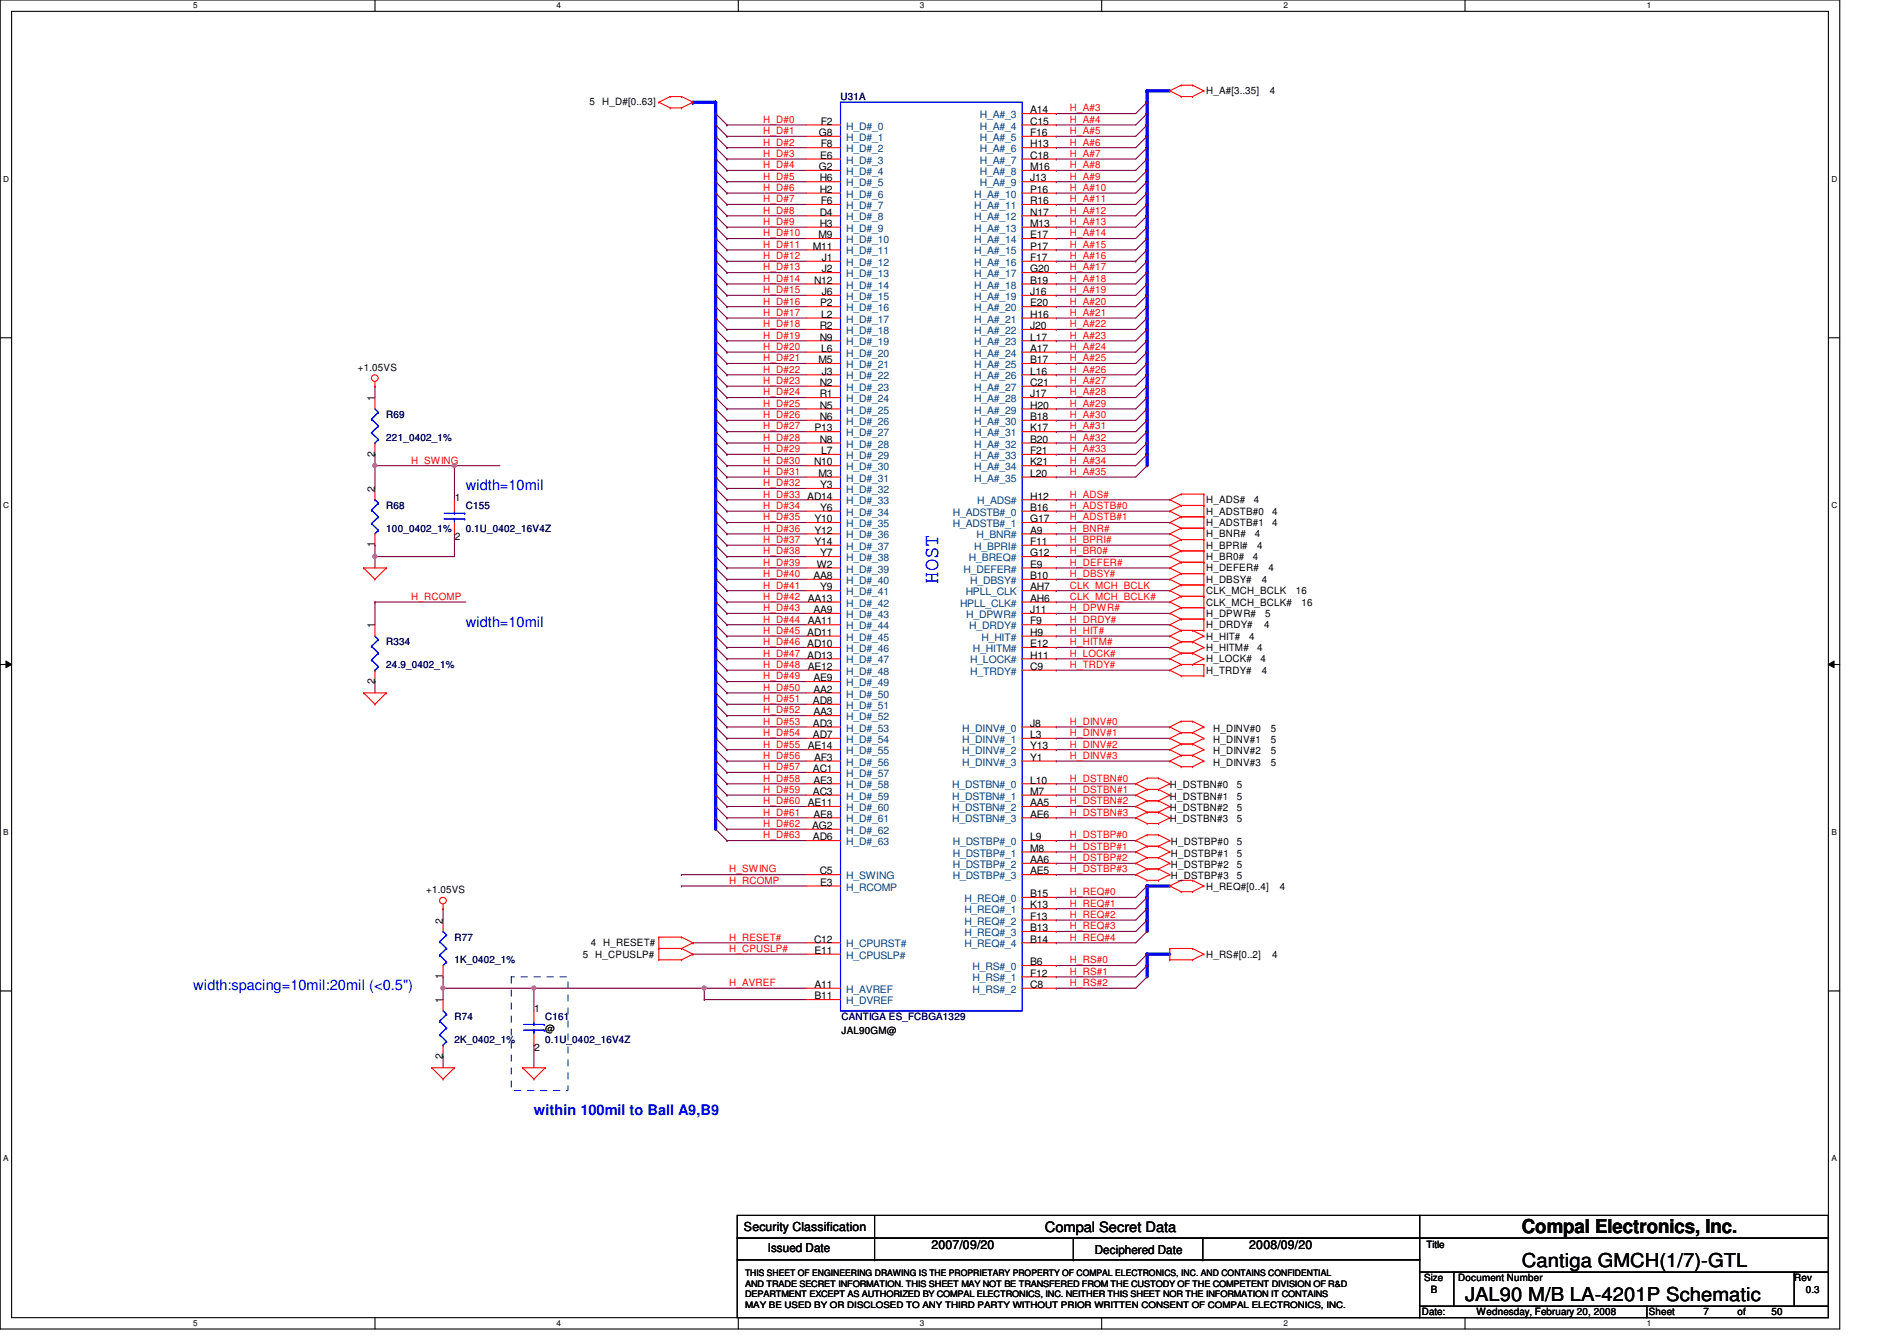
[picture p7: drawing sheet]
<svg xmlns="http://www.w3.org/2000/svg" width="297mm" height="210mm" viewBox="0 0 297 210" stroke-linecap="round" stroke-linejoin="round" font-family="sans-serif">
<defs><g id="words">
<text font-size="3.3" fill="#00f" x="146.9" y="91.4" transform="rotate(-90 146.9 91.4)">HOST</text>
<g font-size="3">
<text x="238.3" y="193">Compal Electronics, Inc.</text>
<text x="229.4" y="203.6">JAL90 M/B LA-4201P Schematic</text>
<text x="238.3" y="198.3">Cantiga GMCH(1/7)-GTL</text>
</g>
<g font-size="2.3" fill="#00f">
<text x="72.9" y="76.8">width=10mil</text>
<text x="72.9" y="98.1">width=10mil</text>
<text x="30.3" y="155">width:spacing=10mil:20mil (&lt;0.5&quot;)</text>
<text x="83.6" y="174.6">within 100mil to Ball A9,B9</text>
</g>
<text font-size="2.2" x="163.6" y="192.8">Compal Secret Data</text>
<g font-size="1.9">
<text x="116.5" y="192.7">Security Classification</text>
<text x="120.2" y="196">Issued Date</text>
<text x="145.8" y="195.6">2007/09/20</text>
<text x="171.4" y="196.2">Deciphered Date</text>
<text x="195.6" y="195.6">2008/09/20</text>
</g>
<g font-size="1.6">
<text x="92.3" y="16.4">5 H_D#[0..63]</text>
<text x="161.3" y="17.7">A14</text>
<text x="188.8" y="14.8">H_A#[3..35]</text>
<text x="198.8" y="14.8">4</text>
<text x="128.2" y="21.3">G8</text>
<text x="128.5" y="19.5">F2</text>
<text x="128.5" y="23.1">F8</text>
<text x="161.3" y="19.5">C15</text>
<text x="161.3" y="21.3">F16</text>
<text x="161.3" y="23.1">H13</text>
<text x="128.2" y="26.6">G2</text>
<text x="128.4" y="28.4">H6</text>
<text x="128.4" y="24.8">E6</text>
<text x="161.3" y="24.8">C18</text>
<text x="161.3" y="26.6">M16</text>
<text x="161.3" y="28.4">J13</text>
<text x="128.4" y="30.2">H2</text>
<text x="128.4" y="33.7">D4</text>
<text x="128.4" y="35.5">H3</text>
<text x="128.5" y="32">F6</text>
<text x="161.3" y="30.2">P16</text>
<text x="161.3" y="32">R16</text>
<text x="161.3" y="33.7">N17</text>
<text x="161.3" y="35.5">M13</text>
<text x="127.3" y="39.1">M11</text>
<text x="128.2" y="37.3">M9</text>
<text x="128.7" y="40.9">J1</text>
<text x="161.3" y="37.3">E17</text>
<text x="161.3" y="39.1">P17</text>
<text x="161.3" y="40.9">F17</text>
<text x="127.5" y="44.4">N12</text>
<text x="128.4" y="48">P2</text>
<text x="128.7" y="42.6">J2</text>
<text x="128.7" y="46.2">J6</text>
<text x="161.3" y="42.6">G20</text>
<text x="161.3" y="44.4">B19</text>
<text x="161.3" y="46.2">J16</text>
<text x="161.3" y="48">E20</text>
<text x="128.4" y="51.5">R2</text>
<text x="128.4" y="53.3">N9</text>
<text x="128.6" y="49.7">L2</text>
<text x="161.3" y="49.7">H16</text>
<text x="161.3" y="51.5">J20</text>
<text x="161.3" y="53.3">L17</text>
<text x="56" y="58">+1.05VS</text>
<text x="128.2" y="56.9">M5</text>
<text x="128.6" y="55.1">L6</text>
<text x="128.7" y="58.6">J3</text>
<text x="161.3" y="55.1">A17</text>
<text x="161.3" y="56.9">B17</text>
<text x="161.3" y="58.6">L16</text>
<text x="58.7" y="62.8" transform="rotate(-90 58.7 62.8)">1</text>
<text x="128.4" y="60.4">N2</text>
<text x="128.4" y="62.2">R1</text>
<text x="128.4" y="64">N5</text>
<text x="128.4" y="65.7">N6</text>
<text x="161.3" y="60.4">C21</text>
<text x="161.3" y="62.2">J17</text>
<text x="161.3" y="64">H20</text>
<text x="161.3" y="65.7">B18</text>
<text x="58.7" y="71.5" transform="rotate(-90 58.7 71.5)">2</text>
<text x="127.5" y="67.5">P13</text>
<text x="128.4" y="69.3">N8</text>
<text x="128.6" y="71.1">L7</text>
<text x="161.3" y="67.5">K17</text>
<text x="161.3" y="69.3">B20</text>
<text x="161.3" y="71.1">F21</text>
<text x="58.7" y="77" transform="rotate(-90 58.7 77)">2</text>
<text x="127.5" y="72.9">N10</text>
<text x="128.2" y="74.6">M3</text>
<text x="128.4" y="76.4">Y3</text>
<text x="161.3" y="72.9">K21</text>
<text x="161.3" y="74.6">L20</text>
<text x="71.2" y="78.4">1</text>
<text x="127.5" y="81.7">Y10</text>
<text x="127.5" y="83.5">Y12</text>
<text x="128.4" y="80">Y6</text>
<text x="161.3" y="78.2">H12</text>
<text x="161.3" y="80">B16</text>
<text x="161.3" y="81.7">G17</text>
<text x="161.3" y="83.5">A9</text>
<text x="188.8" y="82.3">H_ADSTB#1</text>
<text x="188.8" y="80.6">H_ADSTB#0</text>
<text x="188.8" y="78.8">H_ADS#</text>
<text x="196.3" y="78.8">4</text>
<text x="199.2" y="82.3">4</text>
<text x="199.2" y="80.6">4</text>
<text x="58.7" y="85.7" transform="rotate(-90 58.7 85.7)">1</text>
<text x="71.2" y="84.5">2</text>
<text x="127.5" y="85.3">Y14</text>
<text x="127.9" y="88.9">W2</text>
<text x="128.4" y="87.1">Y7</text>
<text x="161.3" y="85.3">F11</text>
<text x="161.3" y="87.1">G12</text>
<text x="161.3" y="88.9">E9</text>
<text x="188.8" y="89.5">H_DEFER#</text>
<text x="188.8" y="87.7">H_BR0#</text>
<text x="188.8" y="84.1">H_BNR#</text>
<text x="188.8" y="85.9">H_BPRI#</text>
<text x="196.2" y="87.7">4</text>
<text x="196.5" y="84.1">4</text>
<text x="196.8" y="85.9">4</text>
<text x="198.6" y="89.5">4</text>
<text x="126.5" y="94.2">AA13</text>
<text x="127.4" y="90.6">AA8</text>
<text x="127.4" y="96">AA9</text>
<text x="128.4" y="92.4">Y9</text>
<text x="161.3" y="90.6">B10</text>
<text x="161.3" y="92.4">AH7</text>
<text x="161.3" y="94.2">AH6</text>
<text x="161.3" y="96">J11</text>
<text x="188.8" y="91.2">H_DBSY#</text>
<text x="188.8" y="94.8">CLK_MCH_BCLK#</text>
<text x="188.8" y="93">CLK_MCH_BCLK</text>
<text x="197.6" y="91.2">4</text>
<text x="202.9" y="93">16</text>
<text x="203.8" y="94.8">16</text>
<text x="58.7" y="98.3" transform="rotate(-90 58.7 98.3)">1</text>
<text x="126.5" y="97.7">AA11</text>
<text x="161.3" y="97.7">F9</text>
<text x="161.3" y="99.5">H9</text>
<text x="161.3" y="101.3">E12</text>
<text x="188.8" y="96.6">H_DPWR#</text>
<text x="188.8" y="98.3">H_DRDY#</text>
<text x="188.8" y="101.9">H_HITM#</text>
<text x="188.8" y="100.1">H_HIT#</text>
<text x="195.6" y="100.1">4</text>
<text x="196.8" y="101.9">4</text>
<text x="197.9" y="98.3">4</text>
<text x="198.1" y="96.6">5</text>
<text x="58.7" y="107" transform="rotate(-90 58.7 107)">2</text>
<text x="126.5" y="104.9">AE12</text>
<text x="127.4" y="106.6">AE9</text>
<text x="161.3" y="103.1">H11</text>
<text x="161.3" y="104.9">C9</text>
<text x="188.8" y="105.5">H_TRDY#</text>
<text x="188.8" y="103.7">H_LOCK#</text>
<text x="197.4" y="103.7">4</text>
<text x="197.6" y="105.5">4</text>
<text x="127.3" y="110.2">AD8</text>
<text x="127.3" y="113.7">AD3</text>
<text x="127.4" y="108.4">AA2</text>
<text x="127.4" y="112">AA3</text>
<text x="161.3" y="113.7">J8</text>
<text x="126.5" y="117.3">AE14</text>
<text x="127.3" y="115.5">AD7</text>
<text x="127.5" y="119.1">AF3</text>
<text x="161.3" y="115.5">L3</text>
<text x="161.3" y="117.3">Y13</text>
<text x="161.3" y="119.1">Y1</text>
<text x="189.9" y="114.5">H_DINV#0</text>
<text x="189.9" y="116.3">H_DINV#1</text>
<text x="189.9" y="118.1">H_DINV#2</text>
<text x="189.9" y="119.8">H_DINV#3</text>
<text x="199" y="114.5">5</text>
<text x="199" y="116.3">5</text>
<text x="199" y="118.1">5</text>
<text x="199" y="119.8">5</text>
<text x="127.3" y="120.9">AC1</text>
<text x="127.3" y="124.4">AC3</text>
<text x="127.4" y="122.6">AE3</text>
<text x="161.3" y="122.6">L10</text>
<text x="161.3" y="124.4">M7</text>
<text x="183.2" y="123.4">H_DSTBN#0</text>
<text x="183.2" y="125.2">H_DSTBN#1</text>
<text x="193.7" y="123.4">5</text>
<text x="193.7" y="125.2">5</text>
<text x="126.5" y="126.2">AE11</text>
<text x="127.2" y="129.8">AG2</text>
<text x="127.3" y="131.5">AD6</text>
<text x="127.4" y="128">AE8</text>
<text x="161.3" y="126.2">AA5</text>
<text x="161.3" y="128">AE6</text>
<text x="161.3" y="131.5">L9</text>
<text x="183.2" y="127">H_DSTBN#2</text>
<text x="183.2" y="128.7">H_DSTBN#3</text>
<text x="193.7" y="127">5</text>
<text x="193.7" y="128.7">5</text>
<text x="128.4" y="136.9">C5</text>
<text x="161.3" y="133.3">M8</text>
<text x="161.3" y="135.1">AA6</text>
<text x="161.3" y="136.9">AE5</text>
<text x="183.3" y="132.3">H_DSTBP#0</text>
<text x="183.3" y="134.1">H_DSTBP#1</text>
<text x="183.3" y="135.8">H_DSTBP#2</text>
<text x="183.3" y="137.6">H_DSTBP#3</text>
<text x="193.7" y="132.3">5</text>
<text x="193.7" y="134.1">5</text>
<text x="193.7" y="135.8">5</text>
<text x="193.7" y="137.6">5</text>
<text x="66.7" y="139.8">+1.05VS</text>
<text x="128.4" y="138.6">E3</text>
<text x="161.3" y="140.4">B15</text>
<text x="161.3" y="142.2">K13</text>
<text x="161.3" y="144">F13</text>
<text x="188.8" y="139.2">H_REQ#[0..4]</text>
<text x="200.4" y="139.2">4</text>
<text x="69.3" y="144.6" transform="rotate(-90 69.3 144.6)">2</text>
<text x="91.3" y="149.9">5 H_CPUSLP#</text>
<text x="92.5" y="148.1">4 H_RESET#</text>
<text x="127.5" y="147.5">C12</text>
<text x="127.5" y="149.3">E11</text>
<text x="161.3" y="145.8">B13</text>
<text x="161.3" y="147.5">B14</text>
<text x="188.8" y="149.9">H_RS#[0..2]</text>
<text x="199.2" y="149.9">4</text>
<text x="69.3" y="153.2" transform="rotate(-90 69.3 153.2)">1</text>
<text x="127.5" y="154.6">A11</text>
<text x="161.3" y="151.1">B6</text>
<text x="161.3" y="152.9">F12</text>
<text x="161.3" y="154.6">C8</text>
<text x="69.3" y="157" transform="rotate(-90 69.3 157)">1</text>
<text x="83.6" y="158.4">1</text>
<text x="85.4" y="161.5">@</text>
<text x="127.5" y="156.4">B11</text>
<text x="131.8" y="161.8">JAL90GM@</text>
<text x="69.3" y="165.7" transform="rotate(-90 69.3 165.7)">2</text>
<text x="83.6" y="164.5">2</text>
<text x="223.3" y="195.4">Title</text>
<text x="223" y="200.6">Size</text>
<text x="224.1" y="202.4">B</text>
<text x="228.3" y="200.6">Document Number</text>
<text x="281" y="200.6">Rev</text>
<text x="282.7" y="202.4">0.3</text>
<text x="222.6" y="205.9">Date:</text>
<text x="231.2" y="205.9">Wednesday, February 20, 2008</text>
<text x="258.2" y="205.9">Sheet</text>
<text x="266.7" y="205.9">7</text>
<text x="272.1" y="205.9">of</text>
<text x="277.4" y="205.9">50</text>
</g>
<g font-size="1.6" fill="#000080">
<text x="131.6" y="15.7">U31A</text>
<text x="60.5" y="65.4">R69</text>
<text x="60.5" y="69">221_0402_1%</text>
<text x="60.5" y="79.7">R68</text>
<text x="60.5" y="83.2">100_0402_1%</text>
<text x="72.9" y="79.7">C155</text>
<text x="72.9" y="83.2">0.1U_0402_16V4Z</text>
<text x="60.5" y="101">R334</text>
<text x="60.5" y="104.6">24.9_0402_1%</text>
<text x="71.2" y="147.2">R77</text>
<text x="71.2" y="150.8">1K_0402_1%</text>
<text x="71.2" y="159.7">R74</text>
<text x="85.4" y="159.7">C161</text>
<text x="131.8" y="159.7">CANTIGA ES_FCBGA1329</text>
<text x="71.2" y="163.2">2K_0402_1%</text>
<text x="85.4" y="163.2">0.1U_0402_16V4Z</text>
</g>
<g font-size="1.6" fill="#f00">
<text x="167.5" y="17.4">H_A#3</text>
<text x="119.5" y="19.2">H_D#0</text>
<text x="119.5" y="21">H_D#1</text>
<text x="119.5" y="22.8">H_D#2</text>
<text x="167.5" y="19.2">H_A#4</text>
<text x="167.5" y="21">H_A#5</text>
<text x="167.5" y="22.8">H_A#6</text>
<text x="119.5" y="24.6">H_D#3</text>
<text x="119.5" y="26.3">H_D#4</text>
<text x="119.5" y="28.1">H_D#5</text>
<text x="119.5" y="29.9">H_D#6</text>
<text x="167.5" y="24.6">H_A#7</text>
<text x="167.5" y="26.3">H_A#8</text>
<text x="167.5" y="29.9">H_A#10</text>
<text x="167.5" y="28.1">H_A#9</text>
<text x="119.5" y="31.7">H_D#7</text>
<text x="119.5" y="35.2">H_D#9</text>
<text x="119.5" y="33.4">H_D#8</text>
<text x="167.5" y="31.7">H_A#11</text>
<text x="167.5" y="33.4">H_A#12</text>
<text x="167.5" y="35.2">H_A#13</text>
<text x="119.5" y="38.8">H_D#11</text>
<text x="119.5" y="40.6">H_D#12</text>
<text x="119.5" y="37">H_D#10</text>
<text x="167.5" y="38.8">H_A#15</text>
<text x="167.5" y="37">H_A#14</text>
<text x="167.5" y="40.6">H_A#16</text>
<text x="119.5" y="42.3">H_D#13</text>
<text x="119.5" y="44.1">H_D#14</text>
<text x="119.5" y="45.9">H_D#15</text>
<text x="119.5" y="47.7">H_D#16</text>
<text x="167.5" y="42.3">H_A#17</text>
<text x="167.5" y="44.1">H_A#18</text>
<text x="167.5" y="47.7">H_A#20</text>
<text x="167.5" y="45.9">H_A#19</text>
<text x="119.5" y="53">H_D#19</text>
<text x="119.5" y="49.4">H_D#17</text>
<text x="119.5" y="51.2">H_D#18</text>
<text x="167.5" y="49.4">H_A#21</text>
<text x="167.5" y="51.2">H_A#22</text>
<text x="167.5" y="53">H_A#23</text>
<text x="119.5" y="56.6">H_D#21</text>
<text x="119.5" y="58.3">H_D#22</text>
<text x="119.5" y="54.8">H_D#20</text>
<text x="167.5" y="58.3">H_A#26</text>
<text x="167.5" y="56.6">H_A#25</text>
<text x="167.5" y="54.8">H_A#24</text>
<text x="119.5" y="60.1">H_D#23</text>
<text x="119.5" y="63.7">H_D#25</text>
<text x="119.5" y="61.9">H_D#24</text>
<text x="119.5" y="65.4">H_D#26</text>
<text x="167.5" y="60.1">H_A#27</text>
<text x="167.5" y="61.9">H_A#28</text>
<text x="167.5" y="65.4">H_A#30</text>
<text x="167.5" y="63.7">H_A#29</text>
<text x="119.5" y="67.2">H_D#27</text>
<text x="119.5" y="70.8">H_D#29</text>
<text x="119.5" y="69">H_D#28</text>
<text x="167.5" y="67.2">H_A#31</text>
<text x="167.5" y="70.8">H_A#33</text>
<text x="167.5" y="69">H_A#32</text>
<text x="64.4" y="72.6">H_SWING</text>
<text x="119.5" y="72.6">H_D#30</text>
<text x="119.5" y="74.3">H_D#31</text>
<text x="119.5" y="77.9">H_D#33 AD14</text>
<text x="119.5" y="76.1">H_D#32</text>
<text x="167.5" y="77.9">H_ADS#</text>
<text x="167.5" y="72.6">H_A#34</text>
<text x="167.5" y="74.3">H_A#35</text>
<text x="119.5" y="81.4">H_D#35</text>
<text x="119.5" y="83.2">H_D#36</text>
<text x="119.5" y="79.7">H_D#34</text>
<text x="167.5" y="81.4">H_ADSTB#1</text>
<text x="167.5" y="83.2">H_BNR#</text>
<text x="167.5" y="79.7">H_ADSTB#0</text>
<text x="119.5" y="85">H_D#37</text>
<text x="119.5" y="86.8">H_D#38</text>
<text x="119.5" y="88.6">H_D#39</text>
<text x="167.5" y="85">H_BPRI#</text>
<text x="167.5" y="86.8">H_BR0#</text>
<text x="167.5" y="88.6">H_DEFER#</text>
<text x="64.4" y="93.9">H_RCOMP</text>
<text x="119.5" y="95.7">H_D#43</text>
<text x="119.5" y="92.1">H_D#41</text>
<text x="119.5" y="90.3">H_D#40</text>
<text x="119.5" y="93.9">H_D#42</text>
<text x="167.5" y="95.7">H_DPWR#</text>
<text x="167.5" y="90.3">H_DBSY#</text>
<text x="167.5" y="93.9">CLK_MCH_BCLK#</text>
<text x="167.5" y="92.1">CLK_MCH_BCLK</text>
<text x="119.5" y="99.2">H_D#45 AD11</text>
<text x="119.5" y="101">H_D#46 AD10</text>
<text x="119.5" y="97.5">H_D#44</text>
<text x="167.5" y="99.2">H_HIT#</text>
<text x="167.5" y="101">H_HITM#</text>
<text x="167.5" y="97.5">H_DRDY#</text>
<text x="119.5" y="102.8">H_D#47 AD13</text>
<text x="119.5" y="106.3">H_D#49</text>
<text x="119.5" y="104.6">H_D#48</text>
<text x="167.5" y="102.8">H_LOCK#</text>
<text x="167.5" y="104.6">H_TRDY#</text>
<text x="119.5" y="109.9">H_D#51</text>
<text x="119.5" y="113.5">H_D#53</text>
<text x="119.5" y="111.7">H_D#52</text>
<text x="119.5" y="108.1">H_D#50</text>
<text x="167.5" y="113.5">H_DINV#0</text>
<text x="119.5" y="115.2">H_D#54</text>
<text x="119.5" y="117">H_D#55</text>
<text x="119.5" y="118.8">H_D#56</text>
<text x="167.5" y="117">H_DINV#2</text>
<text x="167.5" y="118.8">H_DINV#3</text>
<text x="167.5" y="115.2">H_DINV#1</text>
<text x="119.5" y="124.1">H_D#59</text>
<text x="119.5" y="120.6">H_D#57</text>
<text x="119.5" y="125.9">H_D#60</text>
<text x="119.5" y="122.3">H_D#58</text>
<text x="167.5" y="124.1">H_DSTBN#1</text>
<text x="167.5" y="122.3">H_DSTBN#0</text>
<text x="167.5" y="125.9">H_DSTBN#2</text>
<text x="119.5" y="127.7">H_D#61</text>
<text x="119.5" y="129.5">H_D#62</text>
<text x="119.5" y="131.2">H_D#63</text>
<text x="167.5" y="131.2">H_DSTBP#0</text>
<text x="167.5" y="127.7">H_DSTBN#3</text>
<text x="114.2" y="136.6">H_SWING</text>
<text x="167.5" y="134.8">H_DSTBP#2</text>
<text x="167.5" y="136.6">H_DSTBP#3</text>
<text x="167.5" y="133">H_DSTBP#1</text>
<text x="114.2" y="138.3">H_RCOMP</text>
<text x="167.5" y="140.1">H_REQ#0</text>
<text x="167.5" y="143.7">H_REQ#2</text>
<text x="167.5" y="141.9">H_REQ#1</text>
<text x="114.2" y="149">H_CPUSLP#</text>
<text x="114.2" y="147.2">H_RESET#</text>
<text x="167.5" y="147.2">H_REQ#4</text>
<text x="167.5" y="145.5">H_REQ#3</text>
<text x="114.2" y="154.3">H_AVREF</text>
<text x="167.5" y="150.8">H_RS#0</text>
<text x="167.5" y="154.3">H_RS#2</text>
<text x="167.5" y="152.6">H_RS#1</text>
</g>
<g font-size="1.6" fill="#004080">
<text x="132.5" y="20.3">H_D#_0</text>
<text x="132.5" y="22.1">H_D#_1</text>
<text x="132.5" y="23.8">H_D#_2</text>
<text x="153.4" y="18.5">H_A#_3</text>
<text x="153.4" y="20.3">H_A#_4</text>
<text x="153.4" y="22.1">H_A#_5</text>
<text x="153.4" y="23.8">H_A#_6</text>
<text x="132.5" y="25.6">H_D#_3</text>
<text x="132.5" y="27.4">H_D#_4</text>
<text x="132.5" y="29.2">H_D#_5</text>
<text x="153.4" y="25.6">H_A#_7</text>
<text x="153.4" y="27.4">H_A#_8</text>
<text x="153.4" y="29.2">H_A#_9</text>
<text x="132.5" y="30.9">H_D#_6</text>
<text x="132.5" y="32.7">H_D#_7</text>
<text x="132.5" y="34.5">H_D#_8</text>
<text x="152.5" y="30.9">H_A#_10</text>
<text x="152.5" y="32.7">H_A#_11</text>
<text x="152.5" y="34.5">H_A#_12</text>
<text x="132.5" y="36.3">H_D#_9</text>
<text x="132.5" y="38.1">H_D#_10</text>
<text x="132.5" y="39.8">H_D#_11</text>
<text x="132.5" y="41.6">H_D#_12</text>
<text x="152.5" y="36.3">H_A#_13</text>
<text x="152.5" y="38.1">H_A#_14</text>
<text x="152.5" y="39.8">H_A#_15</text>
<text x="152.5" y="41.6">H_A#_16</text>
<text x="132.5" y="43.4">H_D#_13</text>
<text x="132.5" y="45.2">H_D#_14</text>
<text x="132.5" y="46.9">H_D#_15</text>
<text x="152.5" y="43.4">H_A#_17</text>
<text x="152.5" y="45.2">H_A#_18</text>
<text x="152.5" y="46.9">H_A#_19</text>
<text x="132.5" y="48.7">H_D#_16</text>
<text x="132.5" y="50.5">H_D#_17</text>
<text x="132.5" y="52.3">H_D#_18</text>
<text x="152.5" y="48.7">H_A#_20</text>
<text x="152.5" y="50.5">H_A#_21</text>
<text x="152.5" y="52.3">H_A#_22</text>
<text x="132.5" y="54.1">H_D#_19</text>
<text x="132.5" y="55.8">H_D#_20</text>
<text x="132.5" y="57.6">H_D#_21</text>
<text x="132.5" y="59.4">H_D#_22</text>
<text x="152.5" y="54.1">H_A#_23</text>
<text x="152.5" y="55.8">H_A#_24</text>
<text x="152.5" y="57.6">H_A#_25</text>
<text x="152.5" y="59.4">H_A#_26</text>
<text x="132.5" y="61.2">H_D#_23</text>
<text x="132.5" y="62.9">H_D#_24</text>
<text x="132.5" y="64.7">H_D#_25</text>
<text x="152.5" y="61.2">H_A#_27</text>
<text x="152.5" y="62.9">H_A#_28</text>
<text x="152.5" y="64.7">H_A#_29</text>
<text x="132.5" y="66.5">H_D#_26</text>
<text x="132.5" y="68.3">H_D#_27</text>
<text x="132.5" y="70.1">H_D#_28</text>
<text x="132.5" y="71.8">H_D#_29</text>
<text x="152.5" y="66.5">H_A#_30</text>
<text x="152.5" y="68.3">H_A#_31</text>
<text x="152.5" y="70.1">H_A#_32</text>
<text x="152.5" y="71.8">H_A#_33</text>
<text x="132.5" y="73.6">H_D#_30</text>
<text x="132.5" y="75.4">H_D#_31</text>
<text x="132.5" y="77.2">H_D#_32</text>
<text x="152.5" y="73.6">H_A#_34</text>
<text x="152.5" y="75.4">H_A#_35</text>
<text x="132.5" y="79">H_D#_33</text>
<text x="132.5" y="80.7">H_D#_34</text>
<text x="132.5" y="82.5">H_D#_35</text>
<text x="149.2" y="80.7">H_ADSTB#_0</text>
<text x="149.2" y="82.5">H_ADSTB#_1</text>
<text x="153" y="79">H_ADS#</text>
<text x="132.5" y="84.3">H_D#_36</text>
<text x="132.5" y="86.1">H_D#_37</text>
<text x="132.5" y="87.8">H_D#_38</text>
<text x="132.5" y="89.6">H_D#_39</text>
<text x="150.9" y="89.6">H_DEFER#</text>
<text x="151.7" y="87.8">H_BREQ#</text>
<text x="152.5" y="86.1">H_BPRI#</text>
<text x="152.9" y="84.3">H_BNR#</text>
<text x="132.5" y="91.4">H_D#_40</text>
<text x="132.5" y="93.2">H_D#_41</text>
<text x="132.5" y="95">H_D#_42</text>
<text x="150.3" y="95">HPLL_CLK#</text>
<text x="151.2" y="93.2">HPLL_CLK</text>
<text x="151.9" y="91.4">H_DBSY#</text>
<text x="132.5" y="96.7">H_D#_43</text>
<text x="132.5" y="98.5">H_D#_44</text>
<text x="132.5" y="100.3">H_D#_45</text>
<text x="151.3" y="96.7">H_DPWR#</text>
<text x="151.8" y="98.5">H_DRDY#</text>
<text x="153.7" y="100.3">H_HIT#</text>
<text x="132.5" y="102.1">H_D#_46</text>
<text x="132.5" y="103.8">H_D#_47</text>
<text x="132.5" y="105.6">H_D#_48</text>
<text x="132.5" y="107.4">H_D#_49</text>
<text x="151.9" y="103.8">H_LOCK#</text>
<text x="151.9" y="105.6">H_TRDY#</text>
<text x="152.4" y="102.1">H_HITM#</text>
<text x="132.5" y="109.2">H_D#_50</text>
<text x="132.5" y="111">H_D#_51</text>
<text x="132.5" y="112.7">H_D#_52</text>
<text x="132.5" y="114.5">H_D#_53</text>
<text x="132.5" y="116.3">H_D#_54</text>
<text x="132.5" y="118.1">H_D#_55</text>
<text x="132.5" y="119.8">H_D#_56</text>
<text x="150.7" y="114.5">H_DINV#_0</text>
<text x="150.7" y="116.3">H_DINV#_1</text>
<text x="150.7" y="118.1">H_DINV#_2</text>
<text x="150.7" y="119.8">H_DINV#_3</text>
<text x="132.5" y="121.6">H_D#_57</text>
<text x="132.5" y="123.4">H_D#_58</text>
<text x="132.5" y="125.2">H_D#_59</text>
<text x="149.1" y="123.4">H_DSTBN#_0</text>
<text x="149.1" y="125.2">H_DSTBN#_1</text>
<text x="132.5" y="127">H_D#_60</text>
<text x="132.5" y="128.7">H_D#_61</text>
<text x="132.5" y="130.5">H_D#_62</text>
<text x="149.1" y="127">H_DSTBN#_2</text>
<text x="149.1" y="128.7">H_DSTBN#_3</text>
<text x="132.5" y="132.3">H_D#_63</text>
<text x="132.5" y="137.6">H_SWING</text>
<text x="149.2" y="132.3">H_DSTBP#_0</text>
<text x="149.2" y="134.1">H_DSTBP#_1</text>
<text x="149.2" y="135.8">H_DSTBP#_2</text>
<text x="149.2" y="137.6">H_DSTBP#_3</text>
<text x="132.5" y="139.4">H_RCOMP</text>
<text x="151" y="141.2">H_REQ#_0</text>
<text x="151" y="143">H_REQ#_1</text>
<text x="132.5" y="148.3">H_CPURST#</text>
<text x="151" y="144.7">H_REQ#_2</text>
<text x="151" y="146.5">H_REQ#_3</text>
<text x="151" y="148.3">H_REQ#_4</text>
<text x="132.5" y="150.1">H_CPUSLP#</text>
<text x="132.5" y="155.4">H_AVREF</text>
<text x="152.3" y="151.8">H_RS#_0</text>
<text x="152.3" y="153.6">H_RS#_1</text>
<text x="152.3" y="155.4">H_RS#_2</text>
<text x="132.5" y="157.2">H_DVREF</text>
</g>
<g font-size="1.4">
<text x="116.7" y="199.7">THIS SHEET OF ENGINEERING DRAWING IS THE PROPRIETARY PROPERTY OF COMPAL ELECTRONICS, INC. AND CONTAINS CONFIDENTIAL</text>
<text x="116.7" y="201.4">AND TRADE SECRET INFORMATION. THIS SHEET MAY NOT BE TRANSFERED FROM THE CUSTODY OF THE COMPETENT DIVISION OF R&amp;D</text>
<text x="116.7" y="203">DEPARTMENT EXCEPT AS AUTHORIZED BY COMPAL ELECTRONICS, INC. NEITHER THIS SHEET NOR THE INFORMATION IT CONTAINS</text>
<text x="116.7" y="204.7">MAY BE USED BY OR DISCLOSED TO ANY THIRD PARTY WITHOUT PRIOR WRITTEN CONSENT OF COMPAL ELECTRONICS, INC.</text>
</g>
<g font-size="1.3">
<text x="30.3" y="1.3">5</text>
<text x="87.2" y="1.3">4</text>
<text x="144.1" y="1.3">3</text>
<text x="201" y="1.3">2</text>
<text x="257.8" y="1.3">1</text>
<text x=".5" y="28.4">D</text>
<text x="286.8" y="28.4">D</text>
<text x=".5" y="79.5">C</text>
<text x="286.8" y="79.5">C</text>
<text x=".5" y="130.7">B</text>
<text x="286.8" y="130.7">B</text>
<text x=".5" y="181.8">A</text>
<text x="286.8" y="181.8">A</text>
<text x="30.3" y="207.6">5</text>
<text x="87.2" y="207.6">4</text>
<text x="144.1" y="207.6">3</text>
<text x="201" y="207.6">2</text>
<text x="257.8" y="207.6">1</text>
</g>
</g></defs>
<path d="M0 0h288.1v208h-288.1zM1.8 1.8h284.5v204.4h-284.5z" fill="none" stroke="#000" stroke-width=".17"/>
<g fill="#fff">
<path d="M30.3 .2h.6v1.4h-.6z"/>
<path d="M30.3 206.4h.6v1.4h-.6z"/>
</g>
<path d="M58.7 0v1.8M58.7 206.2v1.8" fill="none" stroke="#000" stroke-width=".17"/>
<g fill="#fff">
<path d="M87.2 .2h.6v1.4h-.6z"/>
<path d="M87.2 206.4h.6v1.4h-.6z"/>
</g>
<path d="M115.6 0v1.8M115.6 206.2v1.8" fill="none" stroke="#000" stroke-width=".17"/>
<g fill="#fff">
<path d="M144.1 .2h.6v1.4h-.6z"/>
<path d="M144.1 206.4h.6v1.4h-.6z"/>
</g>
<path d="M172.5 0v1.8M172.5 206.2v1.8" fill="none" stroke="#000" stroke-width=".17"/>
<g fill="#fff">
<path d="M201 .2h.6v1.4h-.6z"/>
<path d="M201 206.4h.6v1.4h-.6z"/>
</g>
<path d="M229.4 0v1.8M229.4 206.2v1.8" fill="none" stroke="#000" stroke-width=".17"/>
<g fill="#fff">
<path d="M257.8 .2h.7v1.4h-.7z"/>
<path d="M257.8 206.4h.7v1.4h-.7z"/>
<path d="M.5 27.3h.9v1.4h-.9z"/>
<path d="M286.8 27.3h.9v1.4h-.9z"/>
<path d="M.5 78.4h.9v1.4h-.9z"/>
<path d="M286.8 78.4h.9v1.4h-.9z"/>
</g>
<path d="M0 52.9h1.8M286.3 52.9h1.8" fill="none" stroke="#000" stroke-width=".17"/>
<g fill="#fff">
<path d="M.5 129.5h.8v1.4h-.8z"/>
<path d="M286.8 129.5h.8v1.4h-.8z"/>
</g>
<path d="M0 104h1.8M286.3 104h1.8" fill="none" stroke="#000" stroke-width=".17"/>
<path d="M.9 103.5l.9 .5-.9 .5zM286.3 104l.9-.5v1z" fill="#000"/>
<path d="M.9 103.5l.9 .5-.9 .5zM286.3 104l.9-.5v1z" fill="none" stroke="#000" stroke-width=".16"/>
<g fill="#fff">
<path d="M.5 180.6h.8v1.4h-.8z"/>
<path d="M286.8 180.6h.8v1.4h-.8z"/>
</g>
<path d="M0 155.1h1.8M286.3 155.1h1.8" fill="none" stroke="#000" stroke-width=".17"/>
<path d="M58.7 72.9h.1M58.7 60.5h.1M58.7 60.5v1.7M58.7 72.9v3.6M71.2 72.9h.1M71.2 72.9v5.3M58.7 87.1h.1M58.7 87.1v1.8M58.7 87.1h12.5" fill="none" stroke="#800040" stroke-width=".17"/>
<circle cx="58.7" cy="87.1" r=".32" fill="#f0f"/>
<circle cx="58.7" cy="87.1" r=".32" fill="none" stroke="#f0f" stroke-width=".17"/>
<path d="M58.7 71.1h.1M58.7 72.9h.1M58.7 71.1v1.8M58.7 72.9h12.5M71.2 83.6h.1M71.2 83.6v3.5" fill="none" stroke="#800040" stroke-width=".17"/>
<circle cx="71.1" cy="72.9" r=".32" fill="#f0f"/>
<circle cx="71.1" cy="72.9" r=".32" fill="none" stroke="#f0f" stroke-width=".17"/>
<circle cx="58.7" cy="72.9" r=".32" fill="#f0f"/>
<circle cx="58.7" cy="72.9" r=".32" fill="none" stroke="#f0f" stroke-width=".17"/>
<path d="M71.2 72.9h.1M71.2 72.9h7.1" fill="none" stroke="#800040" stroke-width=".17"/>
<path d="M108.5 16h3.6" fill="none" stroke="#00f" stroke-width=".51"/>
<circle cx="108.5" cy="16" r=".25" fill="#00f"/>
<g fill="none" stroke="#800040" stroke-width=".17">
<path d="M113.8 19.6h.1M113.8 19.6h12.5M165.4 17.8h.1M165.4 19.6h.1M165.4 19.6h12.4M165.4 17.8h12.4M113.8 21.3h.1M113.8 23.1h.1M113.8 24.9h.1M113.8 26.7h.1M113.8 28.4h.1M113.8 30.2h.1"/>
<path d="M113.8 32h.1M113.8 39.1h.1M113.8 35.6h.1M113.8 33.8h.1M113.8 37.3h.1M113.8 21.3h12.5M113.8 23.1h12.5M113.8 24.9h12.5M113.8 26.7h12.5M113.8 28.4h12.5M113.8 30.2h12.5M113.8 32h12.5"/>
<path d="M113.8 39.1h12.5M113.8 35.6h12.5M113.8 33.8h12.5M113.8 37.3h12.5M165.4 21.3h.1M165.4 23.1h.1M165.4 24.9h.1M165.4 32h.1M165.4 26.7h.1M165.4 30.2h.1M165.4 33.8h.1M165.4 28.4h.1"/>
<path d="M165.4 35.6h.1M165.4 39.1h.1M165.4 37.3h.1M165.4 21.3h12.4M165.4 23.1h12.4M165.4 24.9h12.4M165.4 26.7h12.4M165.4 28.4h12.4M165.4 30.2h12.4M165.4 32h12.4M165.4 39.1h12.4M165.4 35.6h12.4"/>
<path d="M165.4 33.8h12.4M165.4 37.3h12.4M113.8 42.7h.1M113.8 44.4h.1M113.8 46.2h.1M113.8 40.9h.1M113.8 53.3h.1M113.8 56.9h.1M113.8 49.8h.1M113.8 58.7h.1M113.8 48h.1M113.8 55.1h.1"/>
<path d="M113.8 51.6h.1M113.8 42.7h12.5M113.8 44.4h12.5M113.8 46.2h12.5M113.8 40.9h12.5M113.8 53.3h12.5M113.8 56.9h12.5M113.8 49.8h12.5M113.8 58.7h12.5M113.8 48h12.5M113.8 55.1h12.5M113.8 51.6h12.5"/>
<path d="M165.4 42.7h.1M165.4 49.8h.1M165.4 44.4h.1M165.4 48h.1M165.4 51.6h.1M165.4 46.2h.1M165.4 58.7h.1M165.4 53.3h.1M165.4 56.9h.1M165.4 55.1h.1M165.4 42.7h12.4M165.4 44.4h12.4"/>
<path d="M165.4 46.2h12.4M165.4 53.3h12.4M165.4 56.9h12.4M165.4 49.8h12.4M165.4 58.7h12.4M165.4 48h12.4M165.4 55.1h12.4M165.4 51.6h12.4M113.8 60.5h.1M113.8 67.6h.1M113.8 71.1h.1M113.8 64h.1"/>
<path d="M113.8 72.9h.1M113.8 62.2h.1M113.8 74.7h.1M113.8 69.3h.1M113.8 65.8h.1M113.8 78.2h.1M113.8 76.5h.1M113.8 60.5h12.5M113.8 67.6h12.5M113.8 71.1h12.5M113.8 64h12.5M113.8 72.9h12.5"/>
<path d="M113.8 62.2h12.5M113.8 74.7h12.5M113.8 69.3h12.5M113.8 65.8h12.5M113.8 78.2h12.5M113.8 76.5h12.5M165.4 60.5h.1M165.4 67.6h.1M165.4 62.2h.1M165.4 65.8h.1M165.4 64h.1M165.4 60.5h12.4"/>
<path d="M165.4 67.6h12.4M165.4 64h12.4M165.4 62.2h12.4M165.4 65.8h12.4M113.8 81.8h.1M113.8 85.3h.1M113.8 87.1h.1M113.8 88.9h.1M113.8 83.6h.1M113.8 80h.1M113.8 96h.1M113.8 99.6h.1"/>
<path d="M113.8 92.5h.1M113.8 90.7h.1M113.8 97.8h.1M113.8 94.2h.1M113.8 81.8h12.5M113.8 85.3h12.5M113.8 87.1h12.5M113.8 88.9h12.5M113.8 83.6h12.5M113.8 80h12.5M113.8 96h12.5M113.8 99.6h12.5"/>
<path d="M113.8 92.5h12.5M113.8 90.7h12.5M113.8 97.8h12.5M113.8 94.2h12.5M113.8 101.3h.1M113.8 103.1h.1M113.8 110.2h.1M113.8 113.8h.1M113.8 106.7h.1M113.8 115.6h.1M113.8 104.9h.1M113.8 112h.1"/>
<path d="M113.8 108.5h.1M113.8 117.3h.1M113.8 119.1h.1M113.8 101.3h12.5M113.8 103.1h12.5M113.8 110.2h12.5M113.8 113.8h12.5M113.8 106.7h12.5M113.8 115.6h12.5M113.8 104.9h12.5M113.8 112h12.5M113.8 108.5h12.5"/>
<path d="M113.8 117.3h12.5M113.8 119.1h12.5M113.8 124.5h.1M113.8 128h.1M113.8 120.9h.1M113.8 129.8h.1M113.8 131.6h.1M113.8 126.2h.1M113.8 122.7h.1M113.8 124.5h12.5M113.8 128h12.5M113.8 120.9h12.5"/>
<path d="M113.8 129.8h12.5M113.8 131.6h12.5M113.8 126.2h12.5M113.8 122.7h12.5"/>
</g>
<path d="M179.6 71.1v1.8" fill="none" stroke="#00f" stroke-width=".51"/>
<circle cx="179.6" cy="71.1" r=".25" fill="#00f"/>
<path d="M179.6 14.2h3.6" fill="none" stroke="#00f" stroke-width=".51"/>
<circle cx="179.6" cy="14.2" r=".25" fill="#00f"/>
<g fill="none" stroke="#800040" stroke-width=".17">
<path d="M165.4 40.9h.1M165.4 40.9h12.4M165.4 78.2h.1M165.4 71.1h.1M165.4 72.9h.1M165.4 69.3h.1M165.4 74.7h.1M165.4 78.2h17.8M165.4 71.1h12.4M165.4 72.9h12.4M165.4 69.3h12.4M165.4 74.7h12.4"/>
<path d="M58.7 94.2h.1M58.7 85.3h.1M58.7 94.2h14.2M58.7 85.3v1.8M58.7 94.2v3.6M165.4 81.8h.1M165.4 99.6h.1M165.4 83.6h.1M165.4 85.3h.1M165.4 96h.1M165.4 80h.1M165.4 90.7h.1"/>
<path d="M165.4 87.1h.1M165.4 97.8h.1M165.4 88.9h.1M165.4 94.2h.1M165.4 92.5h.1M165.4 81.8h17.8M165.4 99.6h17.8M165.4 83.6h17.8M165.4 85.3h17.8M165.4 96h17.8M165.4 80h17.8M165.4 90.7h17.8"/>
<path d="M165.4 87.1h17.8M165.4 97.8h17.8M165.4 88.9h17.8M165.4 94.2h17.8M165.4 92.5h17.8M58.7 106.7h.1M58.7 106.7v1.8M165.4 103.1h.1M165.4 101.3h.1M165.4 104.9h.1M165.4 103.1h17.8M165.4 101.3h17.8"/>
<path d="M165.4 104.9h17.8M106.7 138.7h.1M106.7 136.9h.1M106.7 138.7h19.6M106.7 136.9h19.6M108.5 149.4h.1M108.5 147.6h.1M108.5 149.4h17.8M108.5 147.6h17.8"/>
</g>
<path d="M112.1 128v1.8" fill="none" stroke="#00f" stroke-width=".51"/>
<circle cx="112.1" cy="128" r=".25" fill="#00f"/>
<path d="M179.6 151.1v1.8" fill="none" stroke="#00f" stroke-width=".51"/>
<circle cx="179.6" cy="151.1" r=".25" fill="#00f"/>
<path d="M179.6 144v1.8" fill="none" stroke="#00f" stroke-width=".51"/>
<circle cx="179.6" cy="144" r=".25" fill="#00f"/>
<g fill="none" stroke="#800040" stroke-width=".17">
<path d="M165.4 117.3h.1M165.4 113.8h.1M165.4 119.1h.1M165.4 117.3h17.8M165.4 113.8h17.8M165.4 119.1h17.8M165.4 131.6h.1M165.4 135.1h.1M165.4 136.9h.1M165.4 128h.1M165.4 133.3h.1M165.4 124.5h.1"/>
<path d="M165.4 122.7h.1M165.4 126.2h.1M165.4 131.6h12.4M165.4 135.1h12.4M165.4 136.9h12.4M165.4 128h12.4M165.4 133.3h12.4M165.4 124.5h12.4M165.4 122.7h12.4M165.4 126.2h12.4M165.4 151.1h.1M165.4 140.5h.1"/>
<path d="M165.4 147.6h.1M165.4 144h.1M165.4 145.8h.1M165.4 142.2h.1M165.4 154.7h.1M165.4 152.9h.1M165.4 151.1h12.4M165.4 140.5h12.4M165.4 147.6h12.4M165.4 144h12.4M165.4 145.8h12.4M165.4 142.2h12.4"/>
<path d="M165.4 154.7h12.4M165.4 152.9h12.4"/>
</g>
<path d="M179.6 138.7h3.6" fill="none" stroke="#00f" stroke-width=".51"/>
<circle cx="179.6" cy="138.7" r=".25" fill="#00f"/>
<path d="M165.4 115.6h.1M165.4 115.6h17.8" fill="none" stroke="#800040" stroke-width=".17"/>
<path d="M179.6 149.4h3.6" fill="none" stroke="#00f" stroke-width=".51"/>
<circle cx="179.6" cy="149.4" r=".25" fill="#00f"/>
<g fill="none" stroke="#800040" stroke-width=".17">
<path d="M69.4 152.9h.1M69.4 142.2h.1M69.4 142.2v1.8M69.4 152.9v1.8M83.6 154.7h.1M83.6 154.7h42.7M83.6 154.7v3.5M110.3 156.5h.1M110.3 154.7h.1M110.3 156.5h16M110.3 154.7v1.8M69.4 165.4h.1"/>
<path d="M69.4 165.4v1.7M83.6 163.6h.1M83.6 163.6v3.5"/>
</g>
<circle cx="110.2" cy="154.7" r=".32" fill="#f0f"/>
<circle cx="110.2" cy="154.7" r=".32" fill="none" stroke="#f0f" stroke-width=".17"/>
<path d="M69.4 154.7h.1M69.4 154.7v1.8M69.4 154.7h14.2" fill="none" stroke="#800040" stroke-width=".17"/>
<circle cx="83.6" cy="154.7" r=".32" fill="#f0f"/>
<circle cx="83.6" cy="154.7" r=".32" fill="none" stroke="#f0f" stroke-width=".17"/>
<circle cx="69.4" cy="154.7" r=".32" fill="#f0f"/>
<circle cx="69.4" cy="154.7" r=".32" fill="none" stroke="#f0f" stroke-width=".17"/>
<path d="M179.6 14.2v1.8" fill="none" stroke="#00f" stroke-width=".51"/>
<circle cx="179.6" cy="14.2" r=".25" fill="#00f"/>
<path d="M179.6 16v1.8" fill="none" stroke="#00f" stroke-width=".51"/>
<circle cx="179.6" cy="16" r=".25" fill="#00f"/>
<path d="M179.6 19.6v1.7" fill="none" stroke="#00f" stroke-width=".51"/>
<circle cx="179.6" cy="19.6" r=".25" fill="#00f"/>
<path d="M179.6 17.8v1.8" fill="none" stroke="#00f" stroke-width=".51"/>
<circle cx="179.6" cy="17.8" r=".25" fill="#00f"/>
<path d="M179.6 23.1v1.8" fill="none" stroke="#00f" stroke-width=".51"/>
<circle cx="179.6" cy="23.1" r=".25" fill="#00f"/>
<path d="M179.6 21.3v1.8" fill="none" stroke="#00f" stroke-width=".51"/>
<circle cx="179.6" cy="21.3" r=".25" fill="#00f"/>
<path d="M179.6 26.7v1.7" fill="none" stroke="#00f" stroke-width=".51"/>
<circle cx="179.6" cy="26.7" r=".25" fill="#00f"/>
<path d="M179.6 24.9v1.8" fill="none" stroke="#00f" stroke-width=".51"/>
<circle cx="179.6" cy="24.9" r=".25" fill="#00f"/>
<path d="M179.6 28.4v1.8" fill="none" stroke="#00f" stroke-width=".51"/>
<circle cx="179.6" cy="28.4" r=".25" fill="#00f"/>
<path d="M179.6 40.9v1.8" fill="none" stroke="#00f" stroke-width=".51"/>
<circle cx="179.6" cy="40.9" r=".25" fill="#00f"/>
<path d="M179.6 32v1.8" fill="none" stroke="#00f" stroke-width=".51"/>
<circle cx="179.6" cy="32" r=".25" fill="#00f"/>
<path d="M179.6 30.2v1.8" fill="none" stroke="#00f" stroke-width=".51"/>
<circle cx="179.6" cy="30.2" r=".25" fill="#00f"/>
<path d="M179.6 35.6v1.7" fill="none" stroke="#00f" stroke-width=".51"/>
<circle cx="179.6" cy="35.6" r=".25" fill="#00f"/>
<path d="M179.6 33.8v1.8" fill="none" stroke="#00f" stroke-width=".51"/>
<circle cx="179.6" cy="33.8" r=".25" fill="#00f"/>
<path d="M179.6 39.1v1.8" fill="none" stroke="#00f" stroke-width=".51"/>
<circle cx="179.6" cy="39.1" r=".25" fill="#00f"/>
<path d="M179.6 37.3v1.8" fill="none" stroke="#00f" stroke-width=".51"/>
<circle cx="179.6" cy="37.3" r=".25" fill="#00f"/>
<path d="M179.6 49.8v1.8" fill="none" stroke="#00f" stroke-width=".51"/>
<circle cx="179.6" cy="49.8" r=".25" fill="#00f"/>
<path d="M179.6 44.4v1.8" fill="none" stroke="#00f" stroke-width=".51"/>
<circle cx="179.6" cy="44.4" r=".25" fill="#00f"/>
<path d="M179.6 42.7v1.7" fill="none" stroke="#00f" stroke-width=".51"/>
<circle cx="179.6" cy="42.7" r=".25" fill="#00f"/>
<path d="M179.6 48v1.8" fill="none" stroke="#00f" stroke-width=".51"/>
<circle cx="179.6" cy="48" r=".25" fill="#00f"/>
<path d="M179.6 46.2v1.8" fill="none" stroke="#00f" stroke-width=".51"/>
<circle cx="179.6" cy="46.2" r=".25" fill="#00f"/>
<path d="M179.6 53.3v1.8" fill="none" stroke="#00f" stroke-width=".51"/>
<circle cx="179.6" cy="53.3" r=".25" fill="#00f"/>
<path d="M179.6 51.6v1.7" fill="none" stroke="#00f" stroke-width=".51"/>
<circle cx="179.6" cy="51.6" r=".25" fill="#00f"/>
<path d="M179.6 55.1v1.8" fill="none" stroke="#00f" stroke-width=".51"/>
<circle cx="179.6" cy="55.1" r=".25" fill="#00f"/>
<path d="M179.6 62.2v1.8" fill="none" stroke="#00f" stroke-width=".51"/>
<circle cx="179.6" cy="62.2" r=".25" fill="#00f"/>
<path d="M179.6 56.9v1.8" fill="none" stroke="#00f" stroke-width=".51"/>
<circle cx="179.6" cy="56.9" r=".25" fill="#00f"/>
<path d="M179.6 60.5v1.7" fill="none" stroke="#00f" stroke-width=".51"/>
<circle cx="179.6" cy="60.5" r=".25" fill="#00f"/>
<path d="M179.6 58.7v1.8" fill="none" stroke="#00f" stroke-width=".51"/>
<circle cx="179.6" cy="58.7" r=".25" fill="#00f"/>
<path d="M179.6 65.8v1.8" fill="none" stroke="#00f" stroke-width=".51"/>
<circle cx="179.6" cy="65.8" r=".25" fill="#00f"/>
<path d="M179.6 64v1.8" fill="none" stroke="#00f" stroke-width=".51"/>
<circle cx="179.6" cy="64" r=".25" fill="#00f"/>
<path d="M179.6 67.6v1.7" fill="none" stroke="#00f" stroke-width=".51"/>
<circle cx="179.6" cy="67.6" r=".25" fill="#00f"/>
<path d="M179.6 69.3v1.8" fill="none" stroke="#00f" stroke-width=".51"/>
<circle cx="179.6" cy="69.3" r=".25" fill="#00f"/>
<path d="M179.6 140.5v1.7" fill="none" stroke="#00f" stroke-width=".51"/>
<circle cx="179.6" cy="140.5" r=".25" fill="#00f"/>
<path d="M179.6 138.7v1.8" fill="none" stroke="#00f" stroke-width=".51"/>
<circle cx="179.6" cy="138.7" r=".25" fill="#00f"/>
<path d="M179.6 142.2v1.8" fill="none" stroke="#00f" stroke-width=".51"/>
<circle cx="179.6" cy="142.2" r=".25" fill="#00f"/>
<path d="M179.6 149.4v1.7" fill="none" stroke="#00f" stroke-width=".51"/>
<circle cx="179.6" cy="149.4" r=".25" fill="#00f"/>
<path d="M112.1 23.1v1.8" fill="none" stroke="#00f" stroke-width=".51"/>
<circle cx="112.1" cy="23.1" r=".25" fill="#00f"/>
<path d="M112.1 17.8v1.8" fill="none" stroke="#00f" stroke-width=".51"/>
<circle cx="112.1" cy="17.8" r=".25" fill="#00f"/>
<path d="M112.1 16v1.8" fill="none" stroke="#00f" stroke-width=".51"/>
<circle cx="112.1" cy="16" r=".25" fill="#00f"/>
<path d="M112.1 21.3v1.8" fill="none" stroke="#00f" stroke-width=".51"/>
<circle cx="112.1" cy="21.3" r=".25" fill="#00f"/>
<path d="M112.1 19.6v1.7" fill="none" stroke="#00f" stroke-width=".51"/>
<circle cx="112.1" cy="19.6" r=".25" fill="#00f"/>
<path d="M112.1 24.9v1.8" fill="none" stroke="#00f" stroke-width=".51"/>
<circle cx="112.1" cy="24.9" r=".25" fill="#00f"/>
<path d="M112.1 32v1.8" fill="none" stroke="#00f" stroke-width=".51"/>
<circle cx="112.1" cy="32" r=".25" fill="#00f"/>
<path d="M112.1 26.7v1.7" fill="none" stroke="#00f" stroke-width=".51"/>
<circle cx="112.1" cy="26.7" r=".25" fill="#00f"/>
<path d="M112.1 30.2v1.8" fill="none" stroke="#00f" stroke-width=".51"/>
<circle cx="112.1" cy="30.2" r=".25" fill="#00f"/>
<path d="M112.1 28.4v1.8" fill="none" stroke="#00f" stroke-width=".51"/>
<circle cx="112.1" cy="28.4" r=".25" fill="#00f"/>
<path d="M112.1 35.6v1.7" fill="none" stroke="#00f" stroke-width=".51"/>
<circle cx="112.1" cy="35.6" r=".25" fill="#00f"/>
<path d="M112.1 33.8v1.8" fill="none" stroke="#00f" stroke-width=".51"/>
<circle cx="112.1" cy="33.8" r=".25" fill="#00f"/>
<path d="M112.1 37.3v1.8" fill="none" stroke="#00f" stroke-width=".51"/>
<circle cx="112.1" cy="37.3" r=".25" fill="#00f"/>
<path d="M112.1 40.9v1.8" fill="none" stroke="#00f" stroke-width=".51"/>
<circle cx="112.1" cy="40.9" r=".25" fill="#00f"/>
<path d="M112.1 39.1v1.8" fill="none" stroke="#00f" stroke-width=".51"/>
<circle cx="112.1" cy="39.1" r=".25" fill="#00f"/>
<path d="M112.1 44.4v1.8" fill="none" stroke="#00f" stroke-width=".51"/>
<circle cx="112.1" cy="44.4" r=".25" fill="#00f"/>
<path d="M112.1 42.7v1.7" fill="none" stroke="#00f" stroke-width=".51"/>
<circle cx="112.1" cy="42.7" r=".25" fill="#00f"/>
<path d="M112.1 48v1.8" fill="none" stroke="#00f" stroke-width=".51"/>
<circle cx="112.1" cy="48" r=".25" fill="#00f"/>
<path d="M112.1 46.2v1.8" fill="none" stroke="#00f" stroke-width=".51"/>
<circle cx="112.1" cy="46.2" r=".25" fill="#00f"/>
<path d="M112.1 51.6v1.7" fill="none" stroke="#00f" stroke-width=".51"/>
<circle cx="112.1" cy="51.6" r=".25" fill="#00f"/>
<path d="M112.1 49.8v1.8" fill="none" stroke="#00f" stroke-width=".51"/>
<circle cx="112.1" cy="49.8" r=".25" fill="#00f"/>
<path d="M112.1 62.2v1.8" fill="none" stroke="#00f" stroke-width=".51"/>
<circle cx="112.1" cy="62.2" r=".25" fill="#00f"/>
<path d="M112.1 53.3v1.8" fill="none" stroke="#00f" stroke-width=".51"/>
<circle cx="112.1" cy="53.3" r=".25" fill="#00f"/>
<path d="M112.1 56.9v1.8" fill="none" stroke="#00f" stroke-width=".51"/>
<circle cx="112.1" cy="56.9" r=".25" fill="#00f"/>
<path d="M112.1 55.1v1.8" fill="none" stroke="#00f" stroke-width=".51"/>
<circle cx="112.1" cy="55.1" r=".25" fill="#00f"/>
<path d="M112.1 60.5v1.7" fill="none" stroke="#00f" stroke-width=".51"/>
<circle cx="112.1" cy="60.5" r=".25" fill="#00f"/>
<path d="M112.1 58.7v1.8" fill="none" stroke="#00f" stroke-width=".51"/>
<circle cx="112.1" cy="58.7" r=".25" fill="#00f"/>
<path d="M112.1 64v1.8" fill="none" stroke="#00f" stroke-width=".51"/>
<circle cx="112.1" cy="64" r=".25" fill="#00f"/>
<path d="M112.1 71.1v1.8" fill="none" stroke="#00f" stroke-width=".51"/>
<circle cx="112.1" cy="71.1" r=".25" fill="#00f"/>
<path d="M112.1 65.8v1.8" fill="none" stroke="#00f" stroke-width=".51"/>
<circle cx="112.1" cy="65.8" r=".25" fill="#00f"/>
<path d="M112.1 69.3v1.8" fill="none" stroke="#00f" stroke-width=".51"/>
<circle cx="112.1" cy="69.3" r=".25" fill="#00f"/>
<path d="M112.1 67.6v1.7" fill="none" stroke="#00f" stroke-width=".51"/>
<circle cx="112.1" cy="67.6" r=".25" fill="#00f"/>
<path d="M112.1 74.7v1.8" fill="none" stroke="#00f" stroke-width=".51"/>
<circle cx="112.1" cy="74.7" r=".25" fill="#00f"/>
<path d="M112.1 72.9v1.8" fill="none" stroke="#00f" stroke-width=".51"/>
<circle cx="112.1" cy="72.9" r=".25" fill="#00f"/>
<path d="M112.1 76.5v1.7" fill="none" stroke="#00f" stroke-width=".51"/>
<circle cx="112.1" cy="76.5" r=".25" fill="#00f"/>
<path d="M112.1 83.6v1.7" fill="none" stroke="#00f" stroke-width=".51"/>
<circle cx="112.1" cy="83.6" r=".25" fill="#00f"/>
<path d="M112.1 78.2v1.8" fill="none" stroke="#00f" stroke-width=".51"/>
<circle cx="112.1" cy="78.2" r=".25" fill="#00f"/>
<path d="M112.1 81.8v1.8" fill="none" stroke="#00f" stroke-width=".51"/>
<circle cx="112.1" cy="81.8" r=".25" fill="#00f"/>
<path d="M112.1 80v1.8" fill="none" stroke="#00f" stroke-width=".51"/>
<circle cx="112.1" cy="80" r=".25" fill="#00f"/>
<path d="M112.1 87.1v1.8" fill="none" stroke="#00f" stroke-width=".51"/>
<circle cx="112.1" cy="87.1" r=".25" fill="#00f"/>
<path d="M112.1 85.3v1.8" fill="none" stroke="#00f" stroke-width=".51"/>
<circle cx="112.1" cy="85.3" r=".25" fill="#00f"/>
<path d="M112.1 90.7v1.8" fill="none" stroke="#00f" stroke-width=".51"/>
<circle cx="112.1" cy="90.7" r=".25" fill="#00f"/>
<path d="M112.1 88.9v1.8" fill="none" stroke="#00f" stroke-width=".51"/>
<circle cx="112.1" cy="88.9" r=".25" fill="#00f"/>
<path d="M112.1 101.3v1.8" fill="none" stroke="#00f" stroke-width=".51"/>
<circle cx="112.1" cy="101.3" r=".25" fill="#00f"/>
<path d="M112.1 92.5v1.7" fill="none" stroke="#00f" stroke-width=".51"/>
<circle cx="112.1" cy="92.5" r=".25" fill="#00f"/>
<path d="M112.1 96v1.8" fill="none" stroke="#00f" stroke-width=".51"/>
<circle cx="112.1" cy="96" r=".25" fill="#00f"/>
<path d="M112.1 94.2v1.8" fill="none" stroke="#00f" stroke-width=".51"/>
<circle cx="112.1" cy="94.2" r=".25" fill="#00f"/>
<path d="M112.1 99.6v1.7" fill="none" stroke="#00f" stroke-width=".51"/>
<circle cx="112.1" cy="99.6" r=".25" fill="#00f"/>
<path d="M112.1 97.8v1.8" fill="none" stroke="#00f" stroke-width=".51"/>
<circle cx="112.1" cy="97.8" r=".25" fill="#00f"/>
<path d="M112.1 103.1v1.8" fill="none" stroke="#00f" stroke-width=".51"/>
<circle cx="112.1" cy="103.1" r=".25" fill="#00f"/>
<path d="M112.1 113.8v1.8" fill="none" stroke="#00f" stroke-width=".51"/>
<circle cx="112.1" cy="113.8" r=".25" fill="#00f"/>
<path d="M112.1 104.9v1.8" fill="none" stroke="#00f" stroke-width=".51"/>
<circle cx="112.1" cy="104.9" r=".25" fill="#00f"/>
<path d="M112.1 108.5v1.7" fill="none" stroke="#00f" stroke-width=".51"/>
<circle cx="112.1" cy="108.5" r=".25" fill="#00f"/>
<path d="M112.1 106.7v1.8" fill="none" stroke="#00f" stroke-width=".51"/>
<circle cx="112.1" cy="106.7" r=".25" fill="#00f"/>
<path d="M112.1 112v1.8" fill="none" stroke="#00f" stroke-width=".51"/>
<circle cx="112.1" cy="112" r=".25" fill="#00f"/>
<path d="M112.1 110.2v1.8" fill="none" stroke="#00f" stroke-width=".51"/>
<circle cx="112.1" cy="110.2" r=".25" fill="#00f"/>
<path d="M112.1 115.6v1.7" fill="none" stroke="#00f" stroke-width=".51"/>
<circle cx="112.1" cy="115.6" r=".25" fill="#00f"/>
<path d="M112.1 122.7v1.8" fill="none" stroke="#00f" stroke-width=".51"/>
<circle cx="112.1" cy="122.7" r=".25" fill="#00f"/>
<path d="M112.1 117.3v1.8" fill="none" stroke="#00f" stroke-width=".51"/>
<circle cx="112.1" cy="117.3" r=".25" fill="#00f"/>
<path d="M112.1 120.9v1.8" fill="none" stroke="#00f" stroke-width=".51"/>
<circle cx="112.1" cy="120.9" r=".25" fill="#00f"/>
<path d="M112.1 119.1v1.8" fill="none" stroke="#00f" stroke-width=".51"/>
<circle cx="112.1" cy="119.1" r=".25" fill="#00f"/>
<path d="M112.1 126.2v1.8" fill="none" stroke="#00f" stroke-width=".51"/>
<circle cx="112.1" cy="126.2" r=".25" fill="#00f"/>
<path d="M112.1 124.5v1.7" fill="none" stroke="#00f" stroke-width=".51"/>
<circle cx="112.1" cy="124.5" r=".25" fill="#00f"/>
<g fill="none" stroke="#f00" stroke-width=".17">
<path d="M103.2 16h.1M103.2 16l1.7 .9M104.9 15.1h.1M104.9 16.9h.1M104.9 15.1l-1.7 .9M104.9 15.1h1.8M104.9 16.9h1.8M106.7 15.1h.1M106.7 16.9h.1M106.7 15.1l1.8 .9M108.5 16h.1M108.5 16l-1.8 .9"/>
<path d="M126.3 19.6h5.3M160.1 17.8h5.3M160.1 19.6h5.3M183.2 14.2h.1M183.2 14.2l1.8 .9M185 13.3h.1M185 15.1h.1M185 15.1h1.7M185 13.3l-1.8 .9M185 13.3h1.7M186.7 13.3h.1M186.7 15.1h.1"/>
<path d="M186.7 13.3l1.8 .9M188.5 14.2h.1M188.5 14.2l-1.8 .9M126.3 21.3h5.3M126.3 23.1h5.3M126.3 24.9h5.3M126.3 26.7h5.3M126.3 28.4h5.3M126.3 30.2h5.3M126.3 32h5.3M126.3 33.8h5.3M126.3 35.6h5.3"/>
<path d="M126.3 37.3h5.3M126.3 39.1h5.3M160.1 21.3h5.3M160.1 23.1h5.3M160.1 24.9h5.3M160.1 26.7h5.3M160.1 28.4h5.3M160.1 30.2h5.3M160.1 32h5.3M160.1 33.8h5.3M160.1 35.6h5.3M160.1 37.3h5.3"/>
<path d="M160.1 39.1h5.3M58.7 59.7v.8M126.3 40.9h5.3M126.3 42.7h5.3M126.3 44.4h5.3M126.3 46.2h5.3M126.3 48h5.3M126.3 49.8h5.3M126.3 51.6h5.3M126.3 53.3h5.3M126.3 55.1h5.3M126.3 56.9h5.3"/>
<path d="M126.3 58.7h5.3M160.1 40.9h5.3M160.1 42.7h5.3M160.1 44.4h5.3M160.1 46.2h5.3M160.1 48h5.3M160.1 49.8h5.3M160.1 51.6h5.3M160.1 53.3h5.3M160.1 55.1h5.3M160.1 56.9h5.3M160.1 58.7h5.3"/>
<path d="M58.7 60.5h.1M58.7 62.2v1.8M58.7 69.3v1.8M58.7 76.5v1.7M71.2 78.2v1.8M126.3 60.5h5.3M126.3 62.2h5.3M126.3 64h5.3M126.3 65.8h5.3M126.3 67.6h5.3M126.3 69.3h5.3M126.3 71.1h5.3"/>
<path d="M126.3 72.9h5.3M126.3 74.7h5.3M126.3 78.2h5.3M126.3 76.5h5.3M160.1 60.5h5.3M160.1 62.2h5.3M160.1 64h5.3M160.1 65.8h5.3M160.1 67.6h5.3M160.1 69.3h5.3M160.1 71.1h5.3M160.1 72.9h5.3"/>
<path d="M160.1 74.7h5.3M160.1 78.2h5.3M183.2 78.2h.1M183.2 78.2l1.8 .9M185 79.1h.1M185 77.3h.1M185 79.1l-1.8 .9M185 79.1h3.5M185 77.3l-1.8 .9M185 77.3h3.5M188.5 79.1h.1M188.5 77.3h.1"/>
<path d="M188.5 77.3v21.4M56.9 88.9h.1M56.9 88.9h3.6M56.9 88.9l1.8 1.8M58.7 90.7h.1M58.7 83.6v1.7M58.7 97.8v1.8M60.5 88.9h.1M60.5 88.9l-1.8 1.8M71.2 81.8v1.8M126.3 88.9h5.3M126.3 80h5.3"/>
<path d="M126.3 81.8h5.3M126.3 83.6h5.3M126.3 85.3h5.3M126.3 87.1h5.3M126.3 90.7h5.3M126.3 92.5h5.3M126.3 94.2h5.3M126.3 96h5.3M126.3 97.8h5.3M126.3 99.6h5.3M160.1 88.9h5.3M160.1 80h5.3"/>
<path d="M160.1 81.8h5.3M160.1 83.6h5.3M160.1 85.3h5.3M160.1 87.1h5.3M160.1 90.7h5.3M160.1 92.5h5.3M160.1 94.2h5.3M160.1 96h5.3M160.1 97.8h5.3M160.1 99.6h5.3M183.2 81.8h.1M183.2 80h.1"/>
<path d="M183.2 96h.1M183.2 97.8h.1M183.2 88.9h.1M183.2 87.1h.1M183.2 83.6h.1M183.2 85.3h.1M183.2 90.7h.1M183.2 99.6h.1M183.2 94.2h.1M183.2 92.5h.1M183.2 81.8l1.8 .9M183.2 80l1.8 .9"/>
<path d="M183.2 96l1.8 .9M183.2 97.8l1.8 .9M183.2 88.9l1.8 .9M183.2 87.1l1.8 .9M183.2 83.6l1.8 .9M183.2 85.3l1.8 .9M183.2 90.7l1.8 .9M183.2 99.6l1.8 .9M183.2 94.2l1.8 .9M183.2 92.5l1.8 .8M185 80.9h.1M185 82.7h.1"/>
<path d="M185 95.1h.1M185 96.9h.1M185 98.7h.1M185 88h.1M185 89.8h.1M185 86.2h.1M185 84.5h.1M185 91.6h.1M185 93.3h.1M185 80.9l-1.8 .9M185 80.9h3.5M185 82.7h3.5"/>
<path d="M185 95.1l-1.8 .9M185 95.1h3.5M185 96.9h3.5M185 96.9l-1.8 .9M185 98.7h3.5M185 88l-1.8 .9M185 88h3.5M185 89.8h3.5M185 86.2l-1.8 .9M185 86.2h3.5M185 82.7l-1.8 .9M185 84.5h3.5"/>
<path d="M185 84.5l-1.8 .8M185 89.8l-1.8 .9M185 91.6h3.5M185 98.7l-1.8 .9M185 93.3l-1.8 .9M185 93.3h3.5M185 91.6l-1.8 .9M186.7 98.7h.1M186.7 98.7l1.8 .9M188.5 80.9h.1M188.5 82.7h.1M188.5 95.1h.1"/>
<path d="M188.5 96.9h.1M188.5 98.7h.1M188.5 88h.1M188.5 89.8h.1M188.5 86.2h.1M188.5 84.5h.1M188.5 91.6h.1M188.5 99.6h.1M188.5 93.3h.1M188.5 99.6l-1.8 .9M56.9 108.5h.1M56.9 108.5h3.6"/>
<path d="M56.9 108.5l1.8 1.7M58.7 110.2h.1M58.7 104.9v1.8M60.5 108.5h.1M60.5 108.5l-1.8 1.7M126.3 108.5h5.3M126.3 101.3h5.3M126.3 103.1h5.3M126.3 104.9h5.3M126.3 113.8h5.3M126.3 115.6h5.3M126.3 117.3h5.3"/>
<path d="M126.3 119.1h5.3M126.3 106.7h5.3M126.3 110.2h5.3M126.3 112h5.3M160.1 101.3h5.3M160.1 103.1h5.3M160.1 104.9h5.3M160.1 113.8h5.3M160.1 115.6h5.3M160.1 117.3h5.3M160.1 119.1h5.3M183.2 104.9h.1"/>
<path d="M183.2 101.3h.1M183.2 103.1h.1M183.2 113.8h.1M183.2 115.6h.1M183.2 117.3h.1M183.2 119.1h.1M183.2 104.9l1.8 .9M183.2 101.3l1.8 .9M183.2 103.1l1.8 .9M183.2 113.8l1.8 .9M183.2 115.6l1.8 .9M183.2 117.3l1.8 .9"/>
<path d="M183.2 119.1l1.8 .9M185 104h.1M185 105.8h.1M185 100.5h.1M185 102.2h.1M185 112.9h.1M185 114.7h.1M185 116.5h.1M185 118.2h.1M185 104l-1.8 .9M185 104h3.5M185 105.8h3.5"/>
<path d="M185 100.5l-1.8 .8M185 100.5h1.7M185 102.2h1.7M185 102.2l-1.8 .9M185 112.9h1.7M185 112.9l-1.8 .9M185 114.7h1.7M185 114.7l-1.8 .9M185 116.5h1.7M185 116.5l-1.8 .8M185 118.2h1.7M185 118.2l-1.8 .9"/>
<path d="M186.7 100.5h.1M186.7 102.2h.1M186.7 104h.1M186.7 112.9h.1M186.7 114.7h.1M186.7 116.5h.1M186.7 118.2h.1M186.7 100.5l1.8 .8M186.7 102.2l1.8 .9M186.7 112.9l1.8 .9M186.7 114.7l1.8 .9M186.7 116.5l1.8 .8"/>
<path d="M186.7 118.2l1.8 .9M188.5 104h.1M188.5 105.8h.1M188.5 101.3h.1M188.5 103.1h.1M188.5 113.8h.1M188.5 115.6h.1M188.5 117.3h.1M188.5 119.1h.1M188.5 104v1.8M188.5 101.3l-1.8 .9M188.5 103.1l-1.8 .9"/>
<path d="M188.5 117.3l-1.8 .9M188.5 119.1l-1.8 .9M188.5 113.8l-1.8 .9M188.5 115.6l-1.8 .9M126.3 122.7h5.3M126.3 124.5h5.3M126.3 126.2h5.3M126.3 128h5.3M126.3 131.6h5.3M126.3 136.9h5.3M126.3 120.9h5.3M126.3 129.8h5.3"/>
<path d="M126.3 138.7h5.3M160.1 122.7h5.3M160.1 124.5h5.3M160.1 126.2h5.3M160.1 128h5.3M160.1 131.6h5.3M160.1 133.3h5.3M160.1 135.1h5.3M160.1 136.9h5.3M177.8 131.6h.1M177.8 122.7h.1M177.8 133.3h.1"/>
<path d="M177.8 124.5h.1M177.8 135.1h.1M177.8 126.2h.1M177.8 136.9h.1M177.8 128h.1M177.8 133.3l1.8 .9M177.8 131.6l1.8 .9M177.8 122.7l1.8 .9M177.8 124.5l1.8 .8M177.8 135.1l1.8 .9M177.8 126.2l1.8 .9M177.8 136.9l1.8 .9"/>
<path d="M177.8 128l1.8 .9M179.6 130.7h.1M179.6 132.5h.1M179.6 121.8h.1M179.6 123.6h.1M179.6 134.2h.1M179.6 125.3h.1M179.6 136h.1M179.6 127.1h.1M179.6 137.8h.1M179.6 128.9h.1M179.6 137.8h1.8"/>
<path d="M179.6 130.7h1.8M179.6 130.7l-1.8 .9M179.6 132.5h1.8M179.6 121.8h1.8M179.6 121.8l-1.8 .9M179.6 123.6h1.8M179.6 132.5l-1.8 .8M179.6 134.2h1.8M179.6 123.6l-1.8 .9M179.6 125.3h1.8M179.6 134.2l-1.8 .9M179.6 136h1.8"/>
<path d="M179.6 125.3l-1.8 .9M179.6 127.1h1.8M179.6 136l-1.8 .9M179.6 127.1l-1.8 .9M179.6 128.9h1.8M181.4 130.7h.1M181.4 132.5h.1M181.4 121.8h.1M181.4 123.6h.1M181.4 134.2h.1M181.4 125.3h.1M181.4 136h.1"/>
<path d="M181.4 127.1h.1M181.4 137.8h.1M181.4 128.9h.1M181.4 130.7l1.8 .9M181.4 121.8l1.8 .9M181.4 132.5l1.8 .8M181.4 123.6l1.8 .9M181.4 134.2l1.8 .9M181.4 125.3l1.8 .9M181.4 136l1.8 .9M181.4 127.1l1.8 .9M183.2 138.7h.1"/>
<path d="M183.2 131.6h.1M183.2 122.7h.1M183.2 133.3h.1M183.2 124.5h.1M183.2 135.1h.1M183.2 126.2h.1M183.2 136.9h.1M183.2 128h.1M183.2 138.7l1.8 .9M183.2 131.6l-1.8 .9M183.2 122.7l-1.8 .9M183.2 133.3l-1.8 .9"/>
<path d="M183.2 124.5l-1.8 .8M183.2 135.1l-1.8 .9M183.2 126.2l-1.8 .9M183.2 136.9l-1.8 .9M183.2 128l-1.8 .9M185 137.8h.1M185 139.6h.1M185 120h.1M185 137.8l-1.8 .9M185 137.8h1.7M185 139.6h1.7M185 120h1.7"/>
<path d="M186.7 137.8h.1M186.7 139.6h.1M186.7 120h.1M186.7 137.8l1.8 .9M188.5 138.7h.1M188.5 138.7l-1.8 .9M69.4 142.2h.1M69.4 141.5v.7M69.4 144v1.8M69.4 151.1v1.8M69.4 156.5v1.7M83.6 158.2v1.8"/>
<path d="M103.2 146.7h.1M103.2 148.5h.1M103.2 150.2h.1M103.2 146.7h3.5M103.2 146.7v3.5M103.2 148.5h3.5M103.2 150.2h3.5M106.7 146.7h.1M106.7 148.5h.1M106.7 150.2h.1M106.7 146.7l1.8 .9M106.7 148.5l1.8 .9"/>
<path d="M108.5 147.6h.1M108.5 149.4h.1M108.5 147.6l-1.8 .9M108.5 149.4l-1.8 .8M126.3 147.6h5.3M126.3 154.7h5.3M126.3 149.4h5.3M126.3 156.5h5.3M160.1 140.5h5.3M160.1 142.2h5.3M160.1 144h5.3M160.1 145.8h5.3"/>
<path d="M160.1 147.6h5.3M160.1 151.1h5.3M160.1 152.9h5.3M160.1 154.7h5.3M183.2 150.2h.1M183.2 148.5h.1M183.2 148.5h3.5M183.2 150.2h3.5M183.2 148.5v1.7M186.7 148.5h.1M186.7 150.2h.1M186.7 148.5l1.8 .9"/>
<path d="M188.5 149.4h.1M188.5 149.4l-1.8 .8M67.6 167.1h.1M67.6 167.1h3.6M67.6 167.1l1.8 1.8M69.4 168.9h.1M69.4 163.6v1.8M71.2 167.1h.1M71.2 167.1l-1.8 1.8M81.8 167.1h.1M81.8 167.1h3.6M81.8 167.1l1.8 1.8"/>
<path d="M83.6 168.9h.1M83.6 161.8v1.8M85.4 167.1h.1M85.4 167.1l-1.8 1.8"/>
<circle cx="58.7" cy="59.2" r=".52"/>
<circle cx="69.4" cy="141" r=".52"/>
</g>
<g fill="none" stroke="#800040" stroke-width=".17">
<path d="M112.1 19.6l1.7 1.7M112.1 17.8l1.7 1.8M113.8 19.6h.1M179.6 16h.1M179.6 17.8h.1M179.6 19.6h.1M179.6 16l-1.8 1.8M179.6 17.8l-1.8 1.8M179.6 19.6l-1.8 1.7M112.1 32l1.7 1.8M112.1 28.4l1.7 1.8M112.1 39.1l1.7 1.8"/>
<path d="M112.1 37.3l1.7 1.8M112.1 26.7l1.7 1.7M112.1 30.2l1.7 1.8M112.1 33.8l1.7 1.8M112.1 24.9l1.7 1.8M112.1 23.1l1.7 1.8M112.1 35.6l1.7 1.7M112.1 21.3l1.7 1.8M113.8 33.8h.1M113.8 30.2h.1M113.8 39.1h.1M113.8 21.3h.1"/>
<path d="M113.8 28.4h.1M113.8 32h.1M113.8 35.6h.1M113.8 26.7h.1M113.8 24.9h.1M113.8 37.3h.1M113.8 23.1h.1M179.6 30.2h.1M179.6 28.4h.1M179.6 32h.1M179.6 23.1h.1M179.6 24.9h.1"/>
<path d="M179.6 35.6h.1M179.6 26.7h.1M179.6 21.3h.1M179.6 33.8h.1M179.6 37.3h.1M179.6 30.2l-1.8 1.8M179.6 28.4l-1.8 1.8M179.6 32l-1.8 1.8M179.6 23.1l-1.8 1.8M179.6 24.9l-1.8 1.8M179.6 35.6l-1.8 1.7M179.6 26.7l-1.8 1.7"/>
<path d="M179.6 21.3l-1.8 1.8M179.6 33.8l-1.8 1.8M179.6 37.3l-1.8 1.8M179.6 39.1l-1.8 1.8M112.1 46.2l1.7 1.8M112.1 51.6l1.7 1.7M112.1 58.7l1.7 1.8M112.1 48l1.7 1.8M112.1 40.9l1.7 1.8M112.1 49.8l1.7 1.8M112.1 53.3l1.7 1.8M112.1 56.9l1.7 1.8"/>
<path d="M112.1 55.1l1.7 1.8M112.1 42.7l1.7 1.7M112.1 44.4l1.7 1.8M113.8 48h.1M113.8 53.3h.1M113.8 40.9h.1M113.8 49.8h.1M113.8 42.7h.1M113.8 51.6h.1M113.8 55.1h.1M113.8 58.7h.1M113.8 56.9h.1"/>
<path d="M113.8 44.4h.1M113.8 46.2h.1M177.8 40.9h.1M179.6 53.3h.1M179.6 46.2h.1M179.6 51.6h.1M179.6 40.9h.1M179.6 55.1h.1M179.6 44.4h.1M179.6 58.7h.1M179.6 49.8h.1M179.6 56.9h.1"/>
<path d="M179.6 42.7h.1M179.6 48h.1M179.6 53.3l-1.8 1.8M179.6 46.2l-1.8 1.8M179.6 51.6l-1.8 1.7M179.6 40.9l-1.8 1.8M179.6 55.1l-1.8 1.8M179.6 44.4l-1.8 1.8M179.6 58.7l-1.8 1.8M179.6 49.8l-1.8 1.8M179.6 56.9l-1.8 1.8M179.6 42.7l-1.8 1.7"/>
<path d="M179.6 48l-1.8 1.8M112.1 65.8l1.7 1.8M112.1 76.5l1.7 1.7M112.1 64l1.7 1.8M112.1 78.2l1.7 1.8M112.1 74.7l1.7 1.8M112.1 71.1l1.7 1.8M112.1 67.6l1.7 1.7M112.1 72.9l1.7 1.8M112.1 62.2l1.7 1.8M112.1 69.3l1.7 1.8M112.1 60.5l1.7 1.7"/>
<path d="M113.8 67.6h.1M113.8 78.2h.1M113.8 65.8h.1M113.8 76.5h.1M113.8 60.5h.1M113.8 72.9h.1M113.8 69.3h.1M113.8 74.7h.1M113.8 64h.1M113.8 71.1h.1M113.8 62.2h.1M179.6 62.2h.1"/>
<path d="M179.6 65.8h.1M179.6 60.5h.1M179.6 64h.1M179.6 67.6h.1M179.6 69.3h.1M179.6 71.1h.1M179.6 72.9h.1M179.6 62.2l-1.8 1.8M179.6 65.8l-1.8 1.8M179.6 60.5l-1.8 1.7M179.6 64l-1.8 1.8M179.6 67.6l-1.8 1.7"/>
<path d="M179.6 69.3l-1.8 1.8M179.6 71.1l-1.8 1.8M179.6 72.9l-1.8 1.8M112.1 92.5l1.7 1.7M112.1 90.7l1.7 1.8M112.1 88.9l1.7 1.8M112.1 83.6l1.7 1.7M112.1 87.1l1.7 1.8M112.1 81.8l1.7 1.8M112.1 94.2l1.7 1.8M112.1 96l1.7 1.8M112.1 99.6l1.7 1.7"/>
<path d="M112.1 97.8l1.7 1.8M112.1 85.3l1.7 1.8M112.1 80l1.7 1.8M113.8 94.2h.1M113.8 92.5h.1M113.8 80h.1M113.8 90.7h.1M113.8 85.3h.1M113.8 88.9h.1M113.8 83.6h.1M113.8 96h.1M113.8 97.8h.1"/>
<path d="M113.8 99.6h.1M113.8 87.1h.1M113.8 81.8h.1M112.1 115.6l1.7 1.7M112.1 112l1.7 1.8M112.1 104.9l1.7 1.8M112.1 119.1l1.7 1.8M112.1 110.2l1.7 1.8M112.1 101.3l1.7 1.8M112.1 108.5l1.7 1.7M112.1 113.8l1.7 1.8M112.1 117.3l1.7 1.8"/>
<path d="M112.1 106.7l1.7 1.8M112.1 103.1l1.7 1.8M113.8 117.3h.1M113.8 113.8h.1M113.8 106.7h.1M113.8 112h.1M113.8 101.3h.1M113.8 103.1h.1M113.8 110.2h.1M113.8 115.6h.1M113.8 119.1h.1M113.8 108.5h.1"/>
<path d="M113.8 104.9h.1M112.1 124.5l1.7 1.7M112.1 126.2l1.7 1.8M112.1 129.8l1.7 1.8M112.1 120.9l1.7 1.8M112.1 122.7l1.7 1.8M112.1 128l1.7 1.8M113.8 126.2h.1M113.8 128h.1M113.8 120.9h.1M113.8 131.6h.1M113.8 122.7h.1"/>
<path d="M113.8 124.5h.1M113.8 129.8h.1M179.6 138.7h.1M179.6 138.7l-1.8 1.8M179.6 144h.1M179.6 145.8h.1M179.6 140.5h.1M179.6 142.2h.1M179.6 149.4h.1M179.6 151.1h.1M179.6 152.9h.1M179.6 144l-1.8 1.8"/>
<path d="M179.6 145.8l-1.8 1.8M179.6 140.5l-1.8 1.7M179.6 142.2l-1.8 1.8M179.6 149.4l-1.8 1.7M179.6 151.1l-1.8 1.8M179.6 152.9l-1.8 1.8"/>
</g>
<g fill="none" stroke="#000" stroke-width=".17">
<path d="M115.4 190.2h106.9v3.6h-106.9zM115.4 193.8h106.9v3.4h-106.9zM115.4 197.2h106.9v9h-106.9zM136.9 193.8h.1M136.9 197.2h.1M136.9 190.2v7M168.1 197.2h.1M168.1 193.8v3.4M188.3 197.2h.1M188.3 193.8v3.4M222.3 190.2h64v3.6h-64zM222.3 193.8h64v5.3h-64z"/>
<path d="M222.3 199.1h5.3v5.4h-5.3zM227.6 199.1h53.4v5.4h-53.4zM281 199.1h5.3v5.4h-5.3zM222.3 204.5h35.5v1.7h-35.5zM257.8 204.5h28.5v1.7h-28.5z"/>
</g>
<path d="M80 152.9h8.9v17.8h-8.9z" fill="none" stroke="#00f" stroke-width=".16" stroke-dasharray="1 1 1 1 1 1 1 1"/>
<g fill="none" stroke="#00f" stroke-width=".17">
<path d="M131.6 16h28.5v142.2h-28.5zM58.2 65.6h.1M58.2 67.7h.1M58.2 79.8h.1M58.2 65.6l1.1 1.1M58.2 67.7l1.1 1.1M58.2 79.8l1.1 1.1M58.7 69.3h.1M58.7 78.2h.1M58.7 64l.6 .6M58.7 78.2l.6 .6M59.3 64.6h.1"/>
<path d="M59.3 66.7h.1M59.3 68.8h.1M59.3 78.8h.1M59.3 64.6l-1.1 1M59.3 66.7l-1.1 1M59.3 68.8l-.6 .5M59.3 78.8l-1.1 1M58.2 82h.1M58.2 82l1.1 1M58.7 99.6l.6 .5M59.3 83h.1M59.3 80.9h.1"/>
<path d="M59.3 83l-.6 .6M59.3 80.9l-1.1 1.1M69.5 81.2h3.3M69.5 80.3h3.3M71.2 80.3h.1M71.2 81.2h.1M71.2 80v.3M71.2 81.2v.6M72.8 81.2h.1M72.8 80.3h.1M58.2 101.2h.1M58.2 103.3h.1"/>
<path d="M58.2 101.2l1.1 1M58.2 103.3l1.1 1.1M58.7 104.9h.1M59.3 100.1h.1M59.3 102.2h.1M59.3 104.4h.1M59.3 100.1l-1.1 1.1M59.3 102.2l-1.1 1.1M59.3 104.4l-.6 .5M68.8 159.9h.1M68.8 149.5h.1M68.8 147.4h.1"/>
<path d="M68.8 159.9l1.1 1M68.8 149.5l1.1 1.1M68.8 147.4l1.1 1.1M69.4 145.8h.1M69.4 158.2l.5 .6M69.4 145.8l.5 .5M69.9 158.8h.1M69.9 150.6h.1M69.9 148.5h.1M69.9 146.3h.1M69.9 158.8l-1.1 1.1M69.9 150.6l-.5 .5"/>
<path d="M69.9 148.5l-1.1 1M69.9 146.3l-1.1 1.1M68.8 162h.1M68.8 162l1.1 1M69.4 163.6h.1M69.9 160.9h.1M69.9 163h.1M69.9 160.9l-1.1 1.1M69.9 163l-.5 .6M82 161.2h3.2M82 160.4h3.2M83.6 160.4h.1"/>
<path d="M83.6 161.2h.1M83.6 160v.4M83.6 161.2v.6M85.2 161.2h.1M85.2 160.4h.1"/>
</g>
<circle cx="58.7" cy="87.1" r=".32" fill="#f0f"/>
<circle cx="58.7" cy="87.1" r=".32" fill="none" stroke="#f0f" stroke-width=".17"/>
<circle cx="71.1" cy="72.9" r=".32" fill="#f0f"/>
<circle cx="71.1" cy="72.9" r=".32" fill="none" stroke="#f0f" stroke-width=".17"/>
<circle cx="58.7" cy="72.9" r=".32" fill="#f0f"/>
<circle cx="58.7" cy="72.9" r=".32" fill="none" stroke="#f0f" stroke-width=".17"/>
<circle cx="110.2" cy="154.7" r=".32" fill="#f0f"/>
<circle cx="110.2" cy="154.7" r=".32" fill="none" stroke="#f0f" stroke-width=".17"/>
<circle cx="83.6" cy="154.7" r=".32" fill="#f0f"/>
<circle cx="83.6" cy="154.7" r=".32" fill="none" stroke="#f0f" stroke-width=".17"/>
<circle cx="69.4" cy="154.7" r=".32" fill="#f0f"/>
<circle cx="69.4" cy="154.7" r=".32" fill="none" stroke="#f0f" stroke-width=".17"/>
<use href="#words"/>
</svg>
